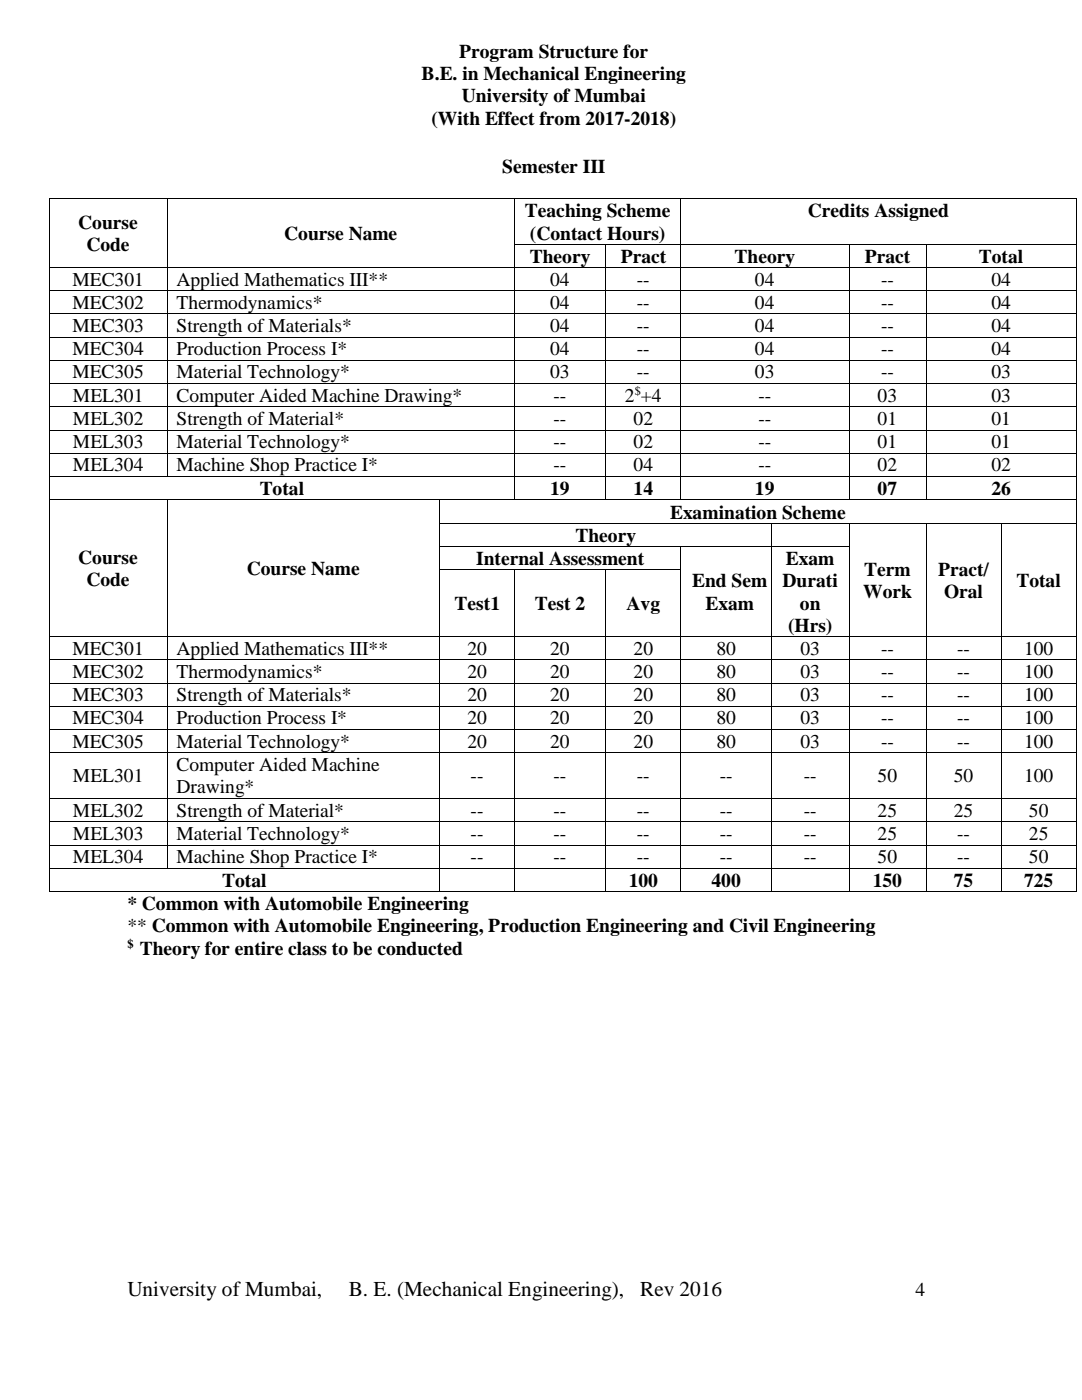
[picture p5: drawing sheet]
<svg xmlns="http://www.w3.org/2000/svg" width="216mm" height="279mm" viewBox="0 0 216 279" stroke-linecap="round" stroke-linejoin="round" font-family="sans-serif">
<defs><g id="words">
<g font-size="4.2">
<text x="25.4" y="258.6">University of Mumbai,</text>
<text x="69.6" y="258.6">B. E. (Mechanical Engineering),</text>
<text x="127.7" y="258.6">Rev 2016</text>
</g>
<g font-size="3.9">
<text x="91.6" y="11.5">Program Structure for</text>
<text x="84.1" y="16">B.E. in Mechanical Engineering</text>
<text x="92.2" y="20.4">University of Mumbai</text>
<text x="86.1" y="24.9">(With Effect from 2017-2018)</text>
<text x="100.2" y="34.5">Semester III</text>
<text x="15.6" y="45.6">Course</text>
<text x="56.7" y="47.9">Course Name</text>
<text x="104.8" y="43.3">Teaching Scheme</text>
<text x="105.7" y="47.8">(Contact Hours)</text>
<text x="161.2" y="43.3">Credits Assigned</text>
<text x="17.2" y="50.1">Code</text>
<text x="105.7" y="52.4">Theory</text>
<text x="123.8" y="52.4">Pract</text>
<text x="146.6" y="52.4">Theory</text>
<text x="172.5" y="52.4">Pract</text>
<text x="195.3" y="52.4">Total</text>
<text x="14.4" y="57">MEC301</text>
<text x="35.2" y="57">Applied Mathematics III**</text>
<text x="109.8" y="57">04</text>
<text x="127.1" y="57">--</text>
<text x="150.6" y="57">04</text>
<text x="175.8" y="57">--</text>
<text x="197.8" y="57">04</text>
<text x="14.4" y="61.6">MEC302</text>
<text x="35.2" y="61.6">Thermodynamics*</text>
<text x="109.8" y="61.6">04</text>
<text x="127.1" y="61.6">--</text>
<text x="150.6" y="61.6">04</text>
<text x="175.8" y="61.6">--</text>
<text x="197.8" y="61.6">04</text>
<text x="14.4" y="66.3">MEC303</text>
<text x="14.4" y="70.9">MEC304</text>
<text x="35.2" y="66.3">Strength of Materials*</text>
<text x="35.2" y="70.9">Production Process I*</text>
<text x="109.8" y="66.3">04</text>
<text x="109.8" y="70.9">04</text>
<text x="127.1" y="66.3">--</text>
<text x="127.1" y="70.9">--</text>
<text x="150.6" y="66.3">04</text>
<text x="150.6" y="70.9">04</text>
<text x="175.8" y="66.3">--</text>
<text x="175.8" y="70.9">--</text>
<text x="197.8" y="66.3">04</text>
<text x="197.8" y="70.9">04</text>
<text x="14.4" y="75.5">MEC305</text>
<text x="35.2" y="75.5">Material Technology*</text>
<text x="109.8" y="75.5">03</text>
<text x="127.1" y="75.5">--</text>
<text x="150.6" y="75.5">03</text>
<text x="175.8" y="75.5">--</text>
<text x="197.8" y="75.5">03</text>
<text x="14.6" y="80.2">MEL301</text>
<text x="35.2" y="80.2">Computer Aided Machine Drawing*</text>
<text x="110.5" y="80.2">--</text>
<text x="124.7" y="80.2">2 +4</text>
<text x="151.3" y="80.2">--</text>
<text x="175.1" y="80.2">03</text>
<text x="197.8" y="80.2">03</text>
<text x="14.6" y="84.8">MEL302</text>
<text x="14.6" y="89.5">MEL303</text>
<text x="35.2" y="84.8">Strength of Material*</text>
<text x="35.2" y="89.5">Material Technology*</text>
<text x="110.5" y="84.8">--</text>
<text x="110.5" y="89.5">--</text>
<text x="126.4" y="84.8">02</text>
<text x="126.4" y="89.5">02</text>
<text x="151.3" y="84.8">--</text>
<text x="151.3" y="89.5">--</text>
<text x="175.1" y="84.8">01</text>
<text x="175.1" y="89.5">01</text>
<text x="197.8" y="84.8">01</text>
<text x="197.8" y="89.5">01</text>
<text x="14.6" y="94.1">MEL304</text>
<text x="35.2" y="94.1">Machine Shop Practice I*</text>
<text x="110.5" y="94.1">--</text>
<text x="126.4" y="94.1">04</text>
<text x="151.3" y="94.1">--</text>
<text x="175.1" y="94.1">02</text>
<text x="197.8" y="94.1">02</text>
<text x="51.8" y="98.8">Total</text>
<text x="109.8" y="98.8">19</text>
<text x="126.4" y="98.8">14</text>
<text x="150.6" y="98.8">19</text>
<text x="175.1" y="98.8">07</text>
<text x="197.8" y="98.8">26</text>
<text x="133.7" y="103.5">Examination Scheme</text>
<text x="15.6" y="112.6">Course</text>
<text x="95" y="112.8">Internal Assessment</text>
<text x="114.8" y="108.1">Theory</text>
<text x="156.8" y="112.8">Exam</text>
<text x="17.2" y="117">Code</text>
<text x="49.2" y="114.8">Course Name</text>
<text x="138.1" y="117.2">End Sem</text>
<text x="156.2" y="117.2">Durati</text>
<text x="172.2" y="119.4">Work</text>
<text x="172.4" y="114.9">Term</text>
<text x="187.2" y="114.9">Pract/</text>
<text x="188.4" y="119.4">Oral</text>
<text x="202.8" y="117.1">Total</text>
<text x="90.7" y="121.8">Test1</text>
<text x="106.7" y="121.8">Test 2</text>
<text x="125" y="121.8">Avg</text>
<text x="140.8" y="121.7">Exam</text>
<text x="159.6" y="121.7">on</text>
<text x="14.4" y="130.7">MEC301</text>
<text x="35.2" y="130.7">Applied Mathematics III**</text>
<text x="93.3" y="130.7">20</text>
<text x="109.8" y="130.7">20</text>
<text x="126.4" y="130.7">20</text>
<text x="142.9" y="130.7">80</text>
<text x="157.3" y="126.1">(Hrs)</text>
<text x="159.7" y="130.7">03</text>
<text x="175.8" y="130.7">--</text>
<text x="191" y="130.7">--</text>
<text x="204.3" y="130.7">100</text>
<text x="14.4" y="135.3">MEC302</text>
<text x="35.2" y="135.3">Thermodynamics*</text>
<text x="93.3" y="135.3">20</text>
<text x="109.8" y="135.3">20</text>
<text x="126.4" y="135.3">20</text>
<text x="142.9" y="135.3">80</text>
<text x="159.7" y="135.3">03</text>
<text x="175.8" y="135.3">--</text>
<text x="191" y="135.3">--</text>
<text x="204.3" y="135.3">100</text>
<text x="14.4" y="140">MEC303</text>
<text x="35.2" y="140">Strength of Materials*</text>
<text x="93.3" y="140">20</text>
<text x="109.8" y="140">20</text>
<text x="126.4" y="140">20</text>
<text x="142.9" y="140">80</text>
<text x="159.7" y="140">03</text>
<text x="175.8" y="140">--</text>
<text x="191" y="140">--</text>
<text x="204.3" y="140">100</text>
<text x="14.4" y="144.6">MEC304</text>
<text x="14.4" y="149.2">MEC305</text>
<text x="35.2" y="144.6">Production Process I*</text>
<text x="35.2" y="149.2">Material Technology*</text>
<text x="93.3" y="144.6">20</text>
<text x="93.3" y="149.2">20</text>
<text x="109.8" y="144.6">20</text>
<text x="109.8" y="149.2">20</text>
<text x="126.4" y="144.6">20</text>
<text x="126.4" y="149.2">20</text>
<text x="142.9" y="144.6">80</text>
<text x="142.9" y="149.2">80</text>
<text x="159.7" y="144.6">03</text>
<text x="159.7" y="149.2">03</text>
<text x="175.8" y="144.6">--</text>
<text x="175.8" y="149.2">--</text>
<text x="191" y="144.6">--</text>
<text x="191" y="149.2">--</text>
<text x="204.3" y="144.6">100</text>
<text x="204.3" y="149.2">100</text>
<text x="35.2" y="153.9">Computer Aided Machine</text>
<text x="14.6" y="156.1">MEL301</text>
<text x="35.2" y="158.4">Drawing*</text>
<text x="93.9" y="156.1">--</text>
<text x="110.5" y="156.1">--</text>
<text x="127.1" y="156.1">--</text>
<text x="143.6" y="156.1">--</text>
<text x="160.4" y="156.1">--</text>
<text x="175.1" y="156.1">50</text>
<text x="190.3" y="156.1">50</text>
<text x="204.3" y="156.1">100</text>
<text x="14.6" y="163">MEL302</text>
<text x="14.6" y="167.6">MEL303</text>
<text x="35.2" y="163">Strength of Material*</text>
<text x="35.2" y="167.6">Material Technology*</text>
<text x="93.9" y="163">--</text>
<text x="93.9" y="167.6">--</text>
<text x="110.5" y="163">--</text>
<text x="110.5" y="167.6">--</text>
<text x="127.1" y="163">--</text>
<text x="127.1" y="167.6">--</text>
<text x="143.6" y="163">--</text>
<text x="143.6" y="167.6">--</text>
<text x="160.4" y="163">--</text>
<text x="160.4" y="167.6">--</text>
<text x="175.1" y="163">25</text>
<text x="175.1" y="167.6">25</text>
<text x="190.3" y="163">25</text>
<text x="191" y="167.6">--</text>
<text x="205.3" y="163">50</text>
<text x="205.3" y="167.6">25</text>
<text x="14.6" y="172.2">MEL304</text>
<text x="35.2" y="172.2">Machine Shop Practice I*</text>
<text x="93.9" y="172.2">--</text>
<text x="110.5" y="172.2">--</text>
<text x="127.1" y="172.2">--</text>
<text x="143.6" y="172.2">--</text>
<text x="160.4" y="172.2">--</text>
<text x="175.1" y="172.2">50</text>
<text x="191" y="172.2">--</text>
<text x="205.3" y="172.2">50</text>
<text x="44.3" y="177">Total</text>
<text x="125.5" y="177">100</text>
<text x="142" y="177">400</text>
<text x="174.2" y="177">150</text>
<text x="190.3" y="177">75</text>
<text x="204.3" y="177">725</text>
<text x="25.4" y="181.6">* Common with Automobile Engineering</text>
<text x="25.4" y="186">** Common with Automobile Engineering, Production Engineering and Civil Engineering</text>
<text x="27.9" y="190.5">Theory for entire class to be conducted</text>
<text x="182.7" y="258.6">4</text>
</g>
<g font-size="2.5">
<text x="126.6" y="78.8">$</text>
<text x="25.4" y="189.1">$</text>
</g>
</g></defs>
<g fill="#000">
<path d="M9.8 39.5h.1v.2h-.1z" fill-rule="evenodd"/>
<path d="M9.8 39.5h.1v.2h-.1z" fill-rule="evenodd"/>
<path d="M33.2 39.5h.2v.2h-.2z" fill-rule="evenodd"/>
<path d="M102.6 39.5h.2v.2h-.2z" fill-rule="evenodd"/>
<path d="M135.7 39.5h.2v.2h-.2z" fill-rule="evenodd"/>
<path d="M214.7 39.5h.1v.2h-.1z" fill-rule="evenodd"/>
<path d="M214.7 39.5h.1v.2h-.1z" fill-rule="evenodd"/>
<path d="M9.8 48.6h.1v.2h-.1z" fill-rule="evenodd"/>
<path d="M9.8 53.3h.1v.2h-.1z" fill-rule="evenodd"/>
<path d="M9.8 57.9h.1v.2h-.1z" fill-rule="evenodd"/>
<path d="M33.2 48.6h.2v.2h-.2z" fill-rule="evenodd"/>
<path d="M33.2 53.3h.2v.2h-.2z" fill-rule="evenodd"/>
<path d="M33.2 57.9h.2v.2h-.2z" fill-rule="evenodd"/>
<path d="M102.6 48.6h.2v.2h-.2z" fill-rule="evenodd"/>
<path d="M102.6 53.3h.2v.2h-.2z" fill-rule="evenodd"/>
<path d="M102.6 57.9h.2v.2h-.2z" fill-rule="evenodd"/>
<path d="M120.8 48.6h.2v.2h-.2z" fill-rule="evenodd"/>
<path d="M120.8 53.3h.2v.2h-.2z" fill-rule="evenodd"/>
<path d="M120.8 57.9h.2v.2h-.2z" fill-rule="evenodd"/>
<path d="M135.7 48.6h.2v.2h-.2z" fill-rule="evenodd"/>
<path d="M135.7 53.3h.2v.2h-.2z" fill-rule="evenodd"/>
<path d="M135.7 57.9h.2v.2h-.2z" fill-rule="evenodd"/>
<path d="M169.3 48.6h.2v.2h-.2z" fill-rule="evenodd"/>
<path d="M169.3 53.3h.2v.2h-.2z" fill-rule="evenodd"/>
<path d="M169.3 57.9h.2v.2h-.2z" fill-rule="evenodd"/>
<path d="M184.7 48.6h.2v.2h-.2z" fill-rule="evenodd"/>
<path d="M184.7 53.3h.2v.2h-.2z" fill-rule="evenodd"/>
<path d="M184.7 57.9h.2v.2h-.2z" fill-rule="evenodd"/>
<path d="M214.7 48.6h.1v.2h-.1z" fill-rule="evenodd"/>
<path d="M214.7 53.3h.1v.2h-.1z" fill-rule="evenodd"/>
<path d="M214.7 57.9h.1v.2h-.1z" fill-rule="evenodd"/>
<path d="M9.8 62.6h.1v.1h-.1z" fill-rule="evenodd"/>
<path d="M9.8 67.2h.1v.2h-.1z" fill-rule="evenodd"/>
<path d="M9.8 71.8h.1v.2h-.1z" fill-rule="evenodd"/>
<path d="M9.8 76.5h.1v.1h-.1z" fill-rule="evenodd"/>
<path d="M33.2 62.6h.2v.1h-.2z" fill-rule="evenodd"/>
<path d="M33.2 67.2h.2v.2h-.2z" fill-rule="evenodd"/>
<path d="M33.2 71.8h.2v.2h-.2z" fill-rule="evenodd"/>
<path d="M33.2 76.5h.2v.1h-.2z" fill-rule="evenodd"/>
<path d="M102.6 62.6h.2v.1h-.2z" fill-rule="evenodd"/>
<path d="M102.6 67.2h.2v.2h-.2z" fill-rule="evenodd"/>
<path d="M102.6 71.8h.2v.2h-.2z" fill-rule="evenodd"/>
<path d="M102.6 76.5h.2v.1h-.2z" fill-rule="evenodd"/>
<path d="M120.8 62.6h.2v.1h-.2z" fill-rule="evenodd"/>
<path d="M120.8 67.2h.2v.2h-.2z" fill-rule="evenodd"/>
<path d="M120.8 71.8h.2v.2h-.2z" fill-rule="evenodd"/>
<path d="M120.8 76.5h.2v.1h-.2z" fill-rule="evenodd"/>
<path d="M135.7 62.6h.2v.1h-.2z" fill-rule="evenodd"/>
<path d="M135.7 67.2h.2v.2h-.2z" fill-rule="evenodd"/>
<path d="M135.7 71.8h.2v.2h-.2z" fill-rule="evenodd"/>
<path d="M135.7 76.5h.2v.1h-.2z" fill-rule="evenodd"/>
<path d="M169.3 62.6h.2v.1h-.2z" fill-rule="evenodd"/>
<path d="M169.3 67.2h.2v.2h-.2z" fill-rule="evenodd"/>
<path d="M169.3 71.8h.2v.2h-.2z" fill-rule="evenodd"/>
<path d="M169.3 76.5h.2v.1h-.2z" fill-rule="evenodd"/>
<path d="M184.7 62.6h.2v.1h-.2z" fill-rule="evenodd"/>
<path d="M184.7 67.2h.2v.2h-.2z" fill-rule="evenodd"/>
<path d="M184.7 71.8h.2v.2h-.2z" fill-rule="evenodd"/>
<path d="M184.7 76.5h.2v.1h-.2z" fill-rule="evenodd"/>
<path d="M214.7 62.6h.1v.1h-.1z" fill-rule="evenodd"/>
<path d="M214.7 67.2h.1v.2h-.1z" fill-rule="evenodd"/>
<path d="M214.7 71.8h.1v.2h-.1z" fill-rule="evenodd"/>
<path d="M214.7 76.5h.1v.1h-.1z" fill-rule="evenodd"/>
<path d="M9.8 81.1h.1v.2h-.1z" fill-rule="evenodd"/>
<path d="M9.8 85.8h.1v.1h-.1z" fill-rule="evenodd"/>
<path d="M9.8 90.4h.1v.2h-.1z" fill-rule="evenodd"/>
<path d="M9.8 95.1h.1v.1h-.1z" fill-rule="evenodd"/>
<path d="M9.8 99.7h.1v.1h-.1z" fill-rule="evenodd"/>
<path d="M33.2 81.1h.2v.2h-.2z" fill-rule="evenodd"/>
<path d="M33.2 85.8h.2v.1h-.2z" fill-rule="evenodd"/>
<path d="M33.2 90.4h.2v.2h-.2z" fill-rule="evenodd"/>
<path d="M33.2 95.1h.2v.1h-.2z" fill-rule="evenodd"/>
<path d="M33.2 99.7h.2v.1h-.2z" fill-rule="evenodd"/>
<path d="M87.6 99.7h.2v.1h-.2z" fill-rule="evenodd"/>
<path d="M102.6 81.1h.2v.2h-.2z" fill-rule="evenodd"/>
<path d="M102.6 85.8h.2v.1h-.2z" fill-rule="evenodd"/>
<path d="M102.6 90.4h.2v.2h-.2z" fill-rule="evenodd"/>
<path d="M102.6 95.1h.2v.1h-.2z" fill-rule="evenodd"/>
<path d="M102.6 99.7h.2v.1h-.2z" fill-rule="evenodd"/>
<path d="M120.8 81.1h.2v.2h-.2z" fill-rule="evenodd"/>
<path d="M120.8 85.8h.2v.1h-.2z" fill-rule="evenodd"/>
<path d="M120.8 90.4h.2v.2h-.2z" fill-rule="evenodd"/>
<path d="M120.8 95.1h.2v.1h-.2z" fill-rule="evenodd"/>
<path d="M120.8 99.7h.2v.1h-.2z" fill-rule="evenodd"/>
<path d="M135.7 81.1h.2v.2h-.2z" fill-rule="evenodd"/>
<path d="M135.7 85.8h.2v.1h-.2z" fill-rule="evenodd"/>
<path d="M135.7 90.4h.2v.2h-.2z" fill-rule="evenodd"/>
<path d="M135.7 95.1h.2v.1h-.2z" fill-rule="evenodd"/>
<path d="M135.7 99.7h.2v.1h-.2z" fill-rule="evenodd"/>
<path d="M169.3 81.1h.2v.2h-.2z" fill-rule="evenodd"/>
<path d="M169.3 85.8h.2v.1h-.2z" fill-rule="evenodd"/>
<path d="M169.3 90.4h.2v.2h-.2z" fill-rule="evenodd"/>
<path d="M169.3 95.1h.2v.1h-.2z" fill-rule="evenodd"/>
<path d="M169.3 99.7h.2v.1h-.2z" fill-rule="evenodd"/>
<path d="M184.7 81.1h.2v.2h-.2z" fill-rule="evenodd"/>
<path d="M184.7 85.8h.2v.1h-.2z" fill-rule="evenodd"/>
<path d="M184.7 90.4h.2v.2h-.2z" fill-rule="evenodd"/>
<path d="M184.7 95.1h.2v.1h-.2z" fill-rule="evenodd"/>
<path d="M184.7 99.7h.2v.1h-.2z" fill-rule="evenodd"/>
<path d="M214.7 81.1h.1v.2h-.1z" fill-rule="evenodd"/>
<path d="M214.7 85.8h.1v.1h-.1z" fill-rule="evenodd"/>
<path d="M214.7 90.4h.1v.2h-.1z" fill-rule="evenodd"/>
<path d="M214.7 95.1h.1v.1h-.1z" fill-rule="evenodd"/>
<path d="M214.7 99.7h.1v.1h-.1z" fill-rule="evenodd"/>
<path d="M9.8 104.3h.1v.2h-.1z" fill-rule="evenodd"/>
<path d="M9.8 109h.1v.2h-.1z" fill-rule="evenodd"/>
<path d="M9.8 113.6h.1v.2h-.1z" fill-rule="evenodd"/>
<path d="M33.2 104.3h.2v.2h-.2z" fill-rule="evenodd"/>
<path d="M33.2 109h.2v.2h-.2z" fill-rule="evenodd"/>
<path d="M33.2 113.6h.2v.2h-.2z" fill-rule="evenodd"/>
<path d="M87.6 104.3h.2v.2h-.2z" fill-rule="evenodd"/>
<path d="M87.6 109h.2v.2h-.2z" fill-rule="evenodd"/>
<path d="M87.6 113.6h.2v.2h-.2z" fill-rule="evenodd"/>
<path d="M102.6 113.6h.2v.2h-.2z" fill-rule="evenodd"/>
<path d="M120.8 113.6h.2v.2h-.2z" fill-rule="evenodd"/>
<path d="M135.7 109h.2v.2h-.2z" fill-rule="evenodd"/>
<path d="M135.7 113.6h.2v.2h-.2z" fill-rule="evenodd"/>
<path d="M153.9 104.3h.2v.2h-.2z" fill-rule="evenodd"/>
<path d="M153.9 109h.2v.2h-.2z" fill-rule="evenodd"/>
<path d="M153.9 113.6h.2v.2h-.2z" fill-rule="evenodd"/>
<path d="M169.3 104.3h.2v.2h-.2z" fill-rule="evenodd"/>
<path d="M169.3 109h.2v.2h-.2z" fill-rule="evenodd"/>
<path d="M169.3 113.6h.2v.2h-.2z" fill-rule="evenodd"/>
<path d="M184.7 104.3h.2v.2h-.2z" fill-rule="evenodd"/>
<path d="M184.7 109h.2v.2h-.2z" fill-rule="evenodd"/>
<path d="M184.7 113.6h.2v.2h-.2z" fill-rule="evenodd"/>
<path d="M199.7 104.3h.1v.2h-.1z" fill-rule="evenodd"/>
<path d="M199.7 109h.1v.2h-.1z" fill-rule="evenodd"/>
<path d="M199.7 113.6h.1v.2h-.1z" fill-rule="evenodd"/>
<path d="M214.7 104.3h.1v.2h-.1z" fill-rule="evenodd"/>
<path d="M214.7 109h.1v.2h-.1z" fill-rule="evenodd"/>
<path d="M214.7 113.6h.1v.2h-.1z" fill-rule="evenodd"/>
<path d="M9.8 127h.1v.1h-.1z" fill-rule="evenodd"/>
<path d="M9.8 131.6h.1v.2h-.1z" fill-rule="evenodd"/>
<path d="M9.8 136.2h.1v.2h-.1z" fill-rule="evenodd"/>
<path d="M33.2 127h.2v.1h-.2z" fill-rule="evenodd"/>
<path d="M33.2 131.6h.2v.2h-.2z" fill-rule="evenodd"/>
<path d="M33.2 136.2h.2v.2h-.2z" fill-rule="evenodd"/>
<path d="M87.6 127h.2v.1h-.2z" fill-rule="evenodd"/>
<path d="M87.6 131.6h.2v.2h-.2z" fill-rule="evenodd"/>
<path d="M87.6 136.2h.2v.2h-.2z" fill-rule="evenodd"/>
<path d="M102.6 127h.2v.1h-.2z" fill-rule="evenodd"/>
<path d="M102.6 131.6h.2v.2h-.2z" fill-rule="evenodd"/>
<path d="M102.6 136.2h.2v.2h-.2z" fill-rule="evenodd"/>
<path d="M120.8 127h.2v.1h-.2z" fill-rule="evenodd"/>
<path d="M120.8 131.6h.2v.2h-.2z" fill-rule="evenodd"/>
<path d="M120.8 136.2h.2v.2h-.2z" fill-rule="evenodd"/>
<path d="M135.7 127h.2v.1h-.2z" fill-rule="evenodd"/>
<path d="M135.7 131.6h.2v.2h-.2z" fill-rule="evenodd"/>
<path d="M135.7 136.2h.2v.2h-.2z" fill-rule="evenodd"/>
<path d="M153.9 127h.2v.1h-.2z" fill-rule="evenodd"/>
<path d="M153.9 131.6h.2v.2h-.2z" fill-rule="evenodd"/>
<path d="M153.9 136.2h.2v.2h-.2z" fill-rule="evenodd"/>
<path d="M169.3 127h.2v.1h-.2z" fill-rule="evenodd"/>
<path d="M169.3 131.6h.2v.2h-.2z" fill-rule="evenodd"/>
<path d="M169.3 136.2h.2v.2h-.2z" fill-rule="evenodd"/>
<path d="M184.7 127h.2v.1h-.2z" fill-rule="evenodd"/>
<path d="M184.7 131.6h.2v.2h-.2z" fill-rule="evenodd"/>
<path d="M184.7 136.2h.2v.2h-.2z" fill-rule="evenodd"/>
<path d="M199.7 127h.1v.1h-.1z" fill-rule="evenodd"/>
<path d="M199.7 131.6h.1v.2h-.1z" fill-rule="evenodd"/>
<path d="M199.7 136.2h.1v.2h-.1z" fill-rule="evenodd"/>
<path d="M214.7 127h.1v.1h-.1z" fill-rule="evenodd"/>
<path d="M214.7 131.6h.1v.2h-.1z" fill-rule="evenodd"/>
<path d="M214.7 136.2h.1v.2h-.1z" fill-rule="evenodd"/>
<path d="M9.8 140.9h.1v.2h-.1z" fill-rule="evenodd"/>
<path d="M9.8 145.6h.1v.1h-.1z" fill-rule="evenodd"/>
<path d="M9.8 150.2h.1v.2h-.1z" fill-rule="evenodd"/>
<path d="M9.8 159.3h.1v.2h-.1z" fill-rule="evenodd"/>
<path d="M33.2 140.9h.2v.2h-.2z" fill-rule="evenodd"/>
<path d="M33.2 145.6h.2v.1h-.2z" fill-rule="evenodd"/>
<path d="M33.2 150.2h.2v.2h-.2z" fill-rule="evenodd"/>
<path d="M33.2 159.3h.2v.2h-.2z" fill-rule="evenodd"/>
<path d="M87.6 140.9h.2v.2h-.2z" fill-rule="evenodd"/>
<path d="M87.6 145.6h.2v.1h-.2z" fill-rule="evenodd"/>
<path d="M87.6 150.2h.2v.2h-.2z" fill-rule="evenodd"/>
<path d="M87.6 159.3h.2v.2h-.2z" fill-rule="evenodd"/>
<path d="M102.6 140.9h.2v.2h-.2z" fill-rule="evenodd"/>
<path d="M102.6 145.6h.2v.1h-.2z" fill-rule="evenodd"/>
<path d="M102.6 150.2h.2v.2h-.2z" fill-rule="evenodd"/>
<path d="M102.6 159.3h.2v.2h-.2z" fill-rule="evenodd"/>
<path d="M120.8 140.9h.2v.2h-.2z" fill-rule="evenodd"/>
<path d="M120.8 145.6h.2v.1h-.2z" fill-rule="evenodd"/>
<path d="M120.8 150.2h.2v.2h-.2z" fill-rule="evenodd"/>
<path d="M120.8 159.3h.2v.2h-.2z" fill-rule="evenodd"/>
<path d="M135.7 140.9h.2v.2h-.2z" fill-rule="evenodd"/>
<path d="M135.7 145.6h.2v.1h-.2z" fill-rule="evenodd"/>
<path d="M135.7 150.2h.2v.2h-.2z" fill-rule="evenodd"/>
<path d="M135.7 159.3h.2v.2h-.2z" fill-rule="evenodd"/>
<path d="M153.9 140.9h.2v.2h-.2z" fill-rule="evenodd"/>
<path d="M153.9 145.6h.2v.1h-.2z" fill-rule="evenodd"/>
<path d="M153.9 150.2h.2v.2h-.2z" fill-rule="evenodd"/>
<path d="M153.9 159.3h.2v.2h-.2z" fill-rule="evenodd"/>
<path d="M169.3 140.9h.2v.2h-.2z" fill-rule="evenodd"/>
<path d="M169.3 145.6h.2v.1h-.2z" fill-rule="evenodd"/>
<path d="M169.3 150.2h.2v.2h-.2z" fill-rule="evenodd"/>
<path d="M169.3 159.3h.2v.2h-.2z" fill-rule="evenodd"/>
<path d="M184.7 140.9h.2v.2h-.2z" fill-rule="evenodd"/>
<path d="M184.7 145.6h.2v.1h-.2z" fill-rule="evenodd"/>
<path d="M184.7 150.2h.2v.2h-.2z" fill-rule="evenodd"/>
<path d="M184.7 159.3h.2v.2h-.2z" fill-rule="evenodd"/>
<path d="M199.7 140.9h.1v.2h-.1z" fill-rule="evenodd"/>
<path d="M199.7 145.6h.1v.1h-.1z" fill-rule="evenodd"/>
<path d="M199.7 150.2h.1v.2h-.1z" fill-rule="evenodd"/>
<path d="M199.7 159.3h.1v.2h-.1z" fill-rule="evenodd"/>
<path d="M214.7 140.9h.1v.2h-.1z" fill-rule="evenodd"/>
<path d="M214.7 145.6h.1v.1h-.1z" fill-rule="evenodd"/>
<path d="M214.7 150.2h.1v.2h-.1z" fill-rule="evenodd"/>
<path d="M214.7 159.3h.1v.2h-.1z" fill-rule="evenodd"/>
<path d="M9.8 163.9h.1v.2h-.1z" fill-rule="evenodd"/>
<path d="M9.8 168.6h.1v.1h-.1z" fill-rule="evenodd"/>
<path d="M9.8 173.2h.1v.2h-.1z" fill-rule="evenodd"/>
<path d="M9.8 177.9h.1v.1h-.1z" fill-rule="evenodd"/>
<path d="M9.8 177.9h.1v.1h-.1z" fill-rule="evenodd"/>
<path d="M33.2 163.9h.2v.2h-.2z" fill-rule="evenodd"/>
<path d="M33.2 168.6h.2v.1h-.2z" fill-rule="evenodd"/>
<path d="M33.2 173.2h.2v.2h-.2z" fill-rule="evenodd"/>
<path d="M87.6 163.9h.2v.2h-.2z" fill-rule="evenodd"/>
<path d="M87.6 168.6h.2v.1h-.2z" fill-rule="evenodd"/>
<path d="M87.6 173.2h.2v.2h-.2z" fill-rule="evenodd"/>
<path d="M87.6 177.9h.2v.1h-.2z" fill-rule="evenodd"/>
<path d="M102.6 163.9h.2v.2h-.2z" fill-rule="evenodd"/>
<path d="M102.6 168.6h.2v.1h-.2z" fill-rule="evenodd"/>
<path d="M102.6 173.2h.2v.2h-.2z" fill-rule="evenodd"/>
<path d="M102.6 177.9h.2v.1h-.2z" fill-rule="evenodd"/>
<path d="M120.8 163.9h.2v.2h-.2z" fill-rule="evenodd"/>
<path d="M120.8 168.6h.2v.1h-.2z" fill-rule="evenodd"/>
<path d="M120.8 173.2h.2v.2h-.2z" fill-rule="evenodd"/>
<path d="M120.8 177.9h.2v.1h-.2z" fill-rule="evenodd"/>
<path d="M135.7 163.9h.2v.2h-.2z" fill-rule="evenodd"/>
<path d="M135.7 168.6h.2v.1h-.2z" fill-rule="evenodd"/>
<path d="M135.7 173.2h.2v.2h-.2z" fill-rule="evenodd"/>
<path d="M135.7 177.9h.2v.1h-.2z" fill-rule="evenodd"/>
<path d="M153.9 163.9h.2v.2h-.2z" fill-rule="evenodd"/>
<path d="M153.9 168.6h.2v.1h-.2z" fill-rule="evenodd"/>
<path d="M153.9 173.2h.2v.2h-.2z" fill-rule="evenodd"/>
<path d="M153.9 177.9h.2v.1h-.2z" fill-rule="evenodd"/>
<path d="M169.3 163.9h.2v.2h-.2z" fill-rule="evenodd"/>
<path d="M169.3 168.6h.2v.1h-.2z" fill-rule="evenodd"/>
<path d="M169.3 173.2h.2v.2h-.2z" fill-rule="evenodd"/>
<path d="M169.3 177.9h.2v.1h-.2z" fill-rule="evenodd"/>
<path d="M184.7 163.9h.2v.2h-.2z" fill-rule="evenodd"/>
<path d="M184.7 168.6h.2v.1h-.2z" fill-rule="evenodd"/>
<path d="M184.7 173.2h.2v.2h-.2z" fill-rule="evenodd"/>
<path d="M184.7 177.9h.2v.1h-.2z" fill-rule="evenodd"/>
<path d="M199.7 163.9h.1v.2h-.1z" fill-rule="evenodd"/>
<path d="M199.7 168.6h.1v.1h-.1z" fill-rule="evenodd"/>
<path d="M199.7 173.2h.1v.2h-.1z" fill-rule="evenodd"/>
<path d="M199.7 177.9h.1v.1h-.1z" fill-rule="evenodd"/>
<path d="M214.7 163.9h.1v.2h-.1z" fill-rule="evenodd"/>
<path d="M214.7 168.6h.1v.1h-.1z" fill-rule="evenodd"/>
<path d="M214.7 173.2h.1v.2h-.1z" fill-rule="evenodd"/>
<path d="M214.7 177.9h.1v.1h-.1z" fill-rule="evenodd"/>
<path d="M214.7 177.9h.1v.1h-.1z" fill-rule="evenodd"/>
</g>
<g fill="none" stroke="#000" stroke-width=".2">
<path d="M9.9 39.7v8.9M9.9 39.6h23.3M33.3 39.7v8.9M33.4 39.6h69.2M102.7 39.7v8.9M102.8 39.6h32.9M135.8 39.7v8.9M135.9 39.6h78.8M214.8 39.7v8.9M9.9 48.8v4.5M9.9 53.5v4.4M9.9 58.1v4.5"/>
<path d="M9.9 53.4h23.3M9.9 58h23.3M33.3 48.8v4.5M33.3 53.5v4.4M33.3 58.1v4.5M33.4 53.4h69.2M33.4 58h69.2M102.7 48.8v4.5M102.7 53.5v4.4M102.7 58.1v4.5M102.8 48.7h18M102.8 53.4h18"/>
<path d="M102.8 58h18M120.9 48.8v4.5M120.9 53.5v4.4M120.9 58.1v4.5M121 48.7h14.7M121 53.4h14.7M121 58h14.7M135.8 48.8v4.5M135.8 53.5v4.4M135.8 58.1v4.5M135.9 48.7h33.4M135.9 53.4h33.4"/>
<path d="M135.9 58h33.4M169.4 48.8v4.5M169.4 53.5v4.4M169.4 58.1v4.5M169.5 48.7h15.2M169.5 53.4h15.2M169.5 58h15.2M184.8 48.8v4.5M184.8 53.5v4.4M184.8 58.1v4.5M184.9 48.7h29.8M184.9 53.4h29.8"/>
<path d="M184.9 58h29.8M214.8 48.8v4.5M214.8 53.5v4.4M214.8 58.1v4.5M9.9 62.7v4.5M9.9 67.4v4.4M9.9 72v4.5M9.9 76.6v4.5M9.9 62.7h23.3M9.9 67.3h23.3M9.9 71.9h23.3M9.9 76.5h23.3"/>
<path d="M33.3 62.7v4.5M33.3 67.4v4.4M33.3 72v4.5M33.3 76.6v4.5M33.4 62.7h69.2M33.4 67.3h69.2M33.4 71.9h69.2M33.4 76.5h69.2M102.7 62.7v4.5M102.7 67.4v4.4M102.7 72v4.5M102.7 76.6v4.5"/>
<path d="M102.8 62.7h18M102.8 67.3h18M102.8 71.9h18M102.8 76.5h18M120.9 62.7v4.5M120.9 67.4v4.4M120.9 72v4.5M120.9 76.6v4.5M121 62.7h14.7M121 67.3h14.7M121 71.9h14.7M121 76.5h14.7"/>
<path d="M135.8 62.7v4.5M135.8 67.4v4.4M135.8 72v4.5M135.8 76.6v4.5M135.9 62.7h33.4M135.9 67.3h33.4M135.9 71.9h33.4M135.9 76.5h33.4M169.4 62.7v4.5M169.4 67.4v4.4M169.4 72v4.5M169.4 76.6v4.5"/>
<path d="M169.5 62.7h15.2M169.5 67.3h15.2M169.5 71.9h15.2M169.5 76.5h15.2M184.8 62.7v4.5M184.8 67.4v4.4M184.8 72v4.5M184.8 76.6v4.5M184.9 62.7h29.8M184.9 67.3h29.8M184.9 71.9h29.8M184.9 76.5h29.8"/>
<path d="M214.8 62.7v4.5M214.8 67.4v4.4M214.8 72v4.5M214.8 76.6v4.5M9.9 81.3v4.5M9.9 85.9v4.5M9.9 90.6v4.5M9.9 95.2v4.5M9.9 99.8v4.5M9.9 81.2h23.3M9.9 85.9h23.3M9.9 90.5h23.3"/>
<path d="M9.9 95.1h23.3M9.9 99.8h23.3M33.3 81.3v4.5M33.3 85.9v4.5M33.3 90.6v4.5M33.3 99.8v4.5M33.4 81.2h69.2M33.4 85.9h69.2M33.4 90.5h69.2M33.4 95.1h69.2M33.4 99.8h54.2M87.7 99.8v4.5"/>
<path d="M87.8 99.8h14.8M102.7 81.3v4.5M102.7 85.9v4.5M102.7 90.6v4.5M102.7 95.2v4.5M102.8 81.2h18M102.8 85.9h18M102.8 90.5h18M102.8 95.1h18M102.8 99.8h18M120.9 81.3v4.5M120.9 85.9v4.5"/>
<path d="M120.9 90.6v4.5M120.9 95.2v4.5M121 81.2h14.7M121 85.9h14.7M121 90.5h14.7M121 95.1h14.7M121 99.8h14.7M135.8 81.3v4.5M135.8 85.9v4.5M135.8 90.6v4.5M135.8 95.2v4.5M135.9 81.2h33.4"/>
<path d="M135.9 85.9h33.4M135.9 90.5h33.4M135.9 95.1h33.4M135.9 99.8h33.4M169.4 81.3v4.5M169.4 85.9v4.5M169.4 90.6v4.5M169.4 95.2v4.5M169.5 81.2h15.2M169.5 85.9h15.2M169.5 90.5h15.2M169.5 95.1h15.2"/>
<path d="M169.5 99.8h15.2M184.8 81.3v4.5M184.8 85.9v4.5M184.8 90.6v4.5M184.8 95.2v4.5M184.9 81.2h29.8M184.9 85.9h29.8M184.9 90.5h29.8M184.9 95.1h29.8M184.9 99.8h29.8M214.8 81.3v4.5M214.8 85.9v4.5"/>
<path d="M214.8 90.6v4.5M214.8 95.2v4.5M214.8 99.8v4.5M9.9 104.5v4.5M9.9 109.2v4.4M9.9 113.8v13.2M33.3 104.5v4.5M33.3 109.2v4.4M33.3 113.8v13.2M87.7 104.5v4.5M87.7 109.2v4.4M87.7 113.8v13.2"/>
<path d="M87.8 104.4h66.1M87.8 109.1h47.9M87.8 113.7h14.8M102.7 113.8v13.2M102.8 113.7h18M120.9 113.8v13.2M121 113.7h14.7M135.8 109.2v4.4M135.8 113.8v13.2M135.9 109.1h18M154 104.5v4.5M154 109.2v4.4"/>
<path d="M154 113.8v13.2M154.1 104.4h15.2M154.1 109.1h15.2M169.4 104.5v4.5M169.4 109.2v4.4M169.4 113.8v13.2M169.5 104.4h15.2M184.8 104.5v4.5M184.8 109.2v4.4M184.8 113.8v13.2M184.9 104.4h14.8M199.8 104.5v4.5"/>
<path d="M199.8 109.2v4.4M199.8 113.8v13.2M199.8 104.4h14.9M214.8 104.5v4.5M214.8 109.2v4.4M214.8 113.8v13.2M9.9 127.1v4.5M9.9 131.8v4.4M9.9 136.4v4.5M9.9 127.1h23.3M9.9 131.7h23.3M9.9 136.3h23.3"/>
<path d="M33.3 127.1v4.5M33.3 131.8v4.4M33.3 136.4v4.5M33.4 127.1h54.2M33.4 131.7h54.2M33.4 136.3h54.2M87.7 127.1v4.5M87.7 131.8v4.4M87.7 136.4v4.5M87.8 127.1h14.8M87.8 131.7h14.8M87.8 136.3h14.8"/>
<path d="M102.7 127.1v4.5M102.7 131.8v4.4M102.7 136.4v4.5M102.8 127.1h18M102.8 131.7h18M102.8 136.3h18M120.9 127.1v4.5M120.9 131.8v4.4M120.9 136.4v4.5M121 127.1h14.7M121 131.7h14.7M121 136.3h14.7"/>
<path d="M135.8 127.1v4.5M135.8 131.8v4.4M135.8 136.4v4.5M135.9 127.1h18M135.9 131.7h18M135.9 136.3h18M154 127.1v4.5M154 131.8v4.4M154 136.4v4.5M154.1 127.1h15.2M154.1 131.7h15.2M154.1 136.3h15.2"/>
<path d="M169.4 127.1v4.5M169.4 131.8v4.4M169.4 136.4v4.5M169.5 127.1h15.2M169.5 131.7h15.2M169.5 136.3h15.2M184.8 127.1v4.5M184.8 131.8v4.4M184.8 136.4v4.5M184.9 127.1h14.8M184.9 131.7h14.8M184.9 136.3h14.8"/>
<path d="M199.8 127.1v4.5M199.8 131.8v4.4M199.8 136.4v4.5M199.8 127.1h14.9M199.8 131.7h14.9M199.8 136.3h14.9M214.8 127.1v4.5M214.8 131.8v4.4M214.8 136.4v4.5M9.9 141.1v4.5M9.9 145.7v4.5M9.9 150.4v8.9"/>
<path d="M9.9 159.5v4.4M9.9 141h23.3M9.9 145.6h23.3M9.9 150.3h23.3M9.9 159.4h23.3M33.3 141.1v4.5M33.3 145.7v4.5M33.3 150.4v8.9M33.3 159.5v4.4M33.4 141h54.2M33.4 145.6h54.2M33.4 150.3h54.2"/>
<path d="M33.4 159.4h54.2M87.7 141.1v4.5M87.7 145.7v4.5M87.7 150.4v8.9M87.7 159.5v4.4M87.8 141h14.8M87.8 145.6h14.8M87.8 150.3h14.8M87.8 159.4h14.8M102.7 141.1v4.5M102.7 145.7v4.5M102.7 150.4v8.9"/>
<path d="M102.7 159.5v4.4M102.8 141h18M102.8 145.6h18M102.8 150.3h18M102.8 159.4h18M120.9 141.1v4.5M120.9 145.7v4.5M120.9 150.4v8.9M120.9 159.5v4.4M121 141h14.7M121 145.6h14.7M121 150.3h14.7"/>
<path d="M121 159.4h14.7M135.8 141.1v4.5M135.8 145.7v4.5M135.8 150.4v8.9M135.8 159.5v4.4M135.9 141h18M135.9 145.6h18M135.9 150.3h18M135.9 159.4h18M154 141.1v4.5M154 145.7v4.5M154 150.4v8.9"/>
<path d="M154 159.5v4.4M154.1 141h15.2M154.1 145.6h15.2M154.1 150.3h15.2M154.1 159.4h15.2M169.4 141.1v4.5M169.4 145.7v4.5M169.4 150.4v8.9M169.4 159.5v4.4M169.5 141h15.2M169.5 145.6h15.2M169.5 150.3h15.2"/>
<path d="M169.5 159.4h15.2M184.8 141.1v4.5M184.8 145.7v4.5M184.8 150.4v8.9M184.8 159.5v4.4M184.9 141h14.8M184.9 145.6h14.8M184.9 150.3h14.8M184.9 159.4h14.8M199.8 141.1v4.5M199.8 145.7v4.5M199.8 150.4v8.9"/>
<path d="M199.8 159.5v4.4M199.8 141h14.9M199.8 145.6h14.9M199.8 150.3h14.9M199.8 159.4h14.9M214.8 141.1v4.5M214.8 145.7v4.5M214.8 150.4v8.9M214.8 159.5v4.4M9.9 164.1v4.5M9.9 168.7v4.5M9.9 173.4v4.5"/>
<path d="M9.9 164h23.3M9.9 168.6h23.3M9.9 173.3h23.3M9.9 178h77.7M33.3 164.1v4.5M33.3 168.7v4.5M33.4 164h54.2M33.4 168.6h54.2M33.4 173.3h54.2M87.7 164.1v4.5M87.7 168.7v4.5M87.7 173.4v4.5"/>
<path d="M87.8 164h14.8M87.8 168.6h14.8M87.8 173.3h14.8M87.8 178h14.8M102.7 164.1v4.5M102.7 168.7v4.5M102.7 173.4v4.5M102.8 164h18M102.8 168.6h18M102.8 173.3h18M102.8 178h18M120.9 164.1v4.5"/>
<path d="M120.9 168.7v4.5M120.9 173.4v4.5M121 164h14.7M121 168.6h14.7M121 173.3h14.7M121 178h14.7M135.8 164.1v4.5M135.8 168.7v4.5M135.8 173.4v4.5M135.9 164h18M135.9 168.6h18M135.9 173.3h18"/>
<path d="M135.9 178h18M154 164.1v4.5M154 168.7v4.5M154 173.4v4.5M154.1 164h15.2M154.1 168.6h15.2M154.1 173.3h15.2M154.1 178h15.2M169.4 164.1v4.5M169.4 168.7v4.5M169.4 173.4v4.5M169.5 164h15.2"/>
<path d="M169.5 168.6h15.2M169.5 173.3h15.2M169.5 178h15.2M184.8 164.1v4.5M184.8 168.7v4.5M184.8 173.4v4.5M184.9 164h14.8M184.9 168.6h14.8M184.9 173.3h14.8M184.9 178h14.8M199.8 164.1v4.5M199.8 168.7v4.5"/>
<path d="M199.8 173.4v4.5M199.8 164h14.9M199.8 168.6h14.9M199.8 173.3h14.9M199.8 178h14.9M214.8 164.1v4.5M214.8 168.7v4.5M214.8 173.4v4.5"/>
</g>
<use href="#words"/>
</svg>
